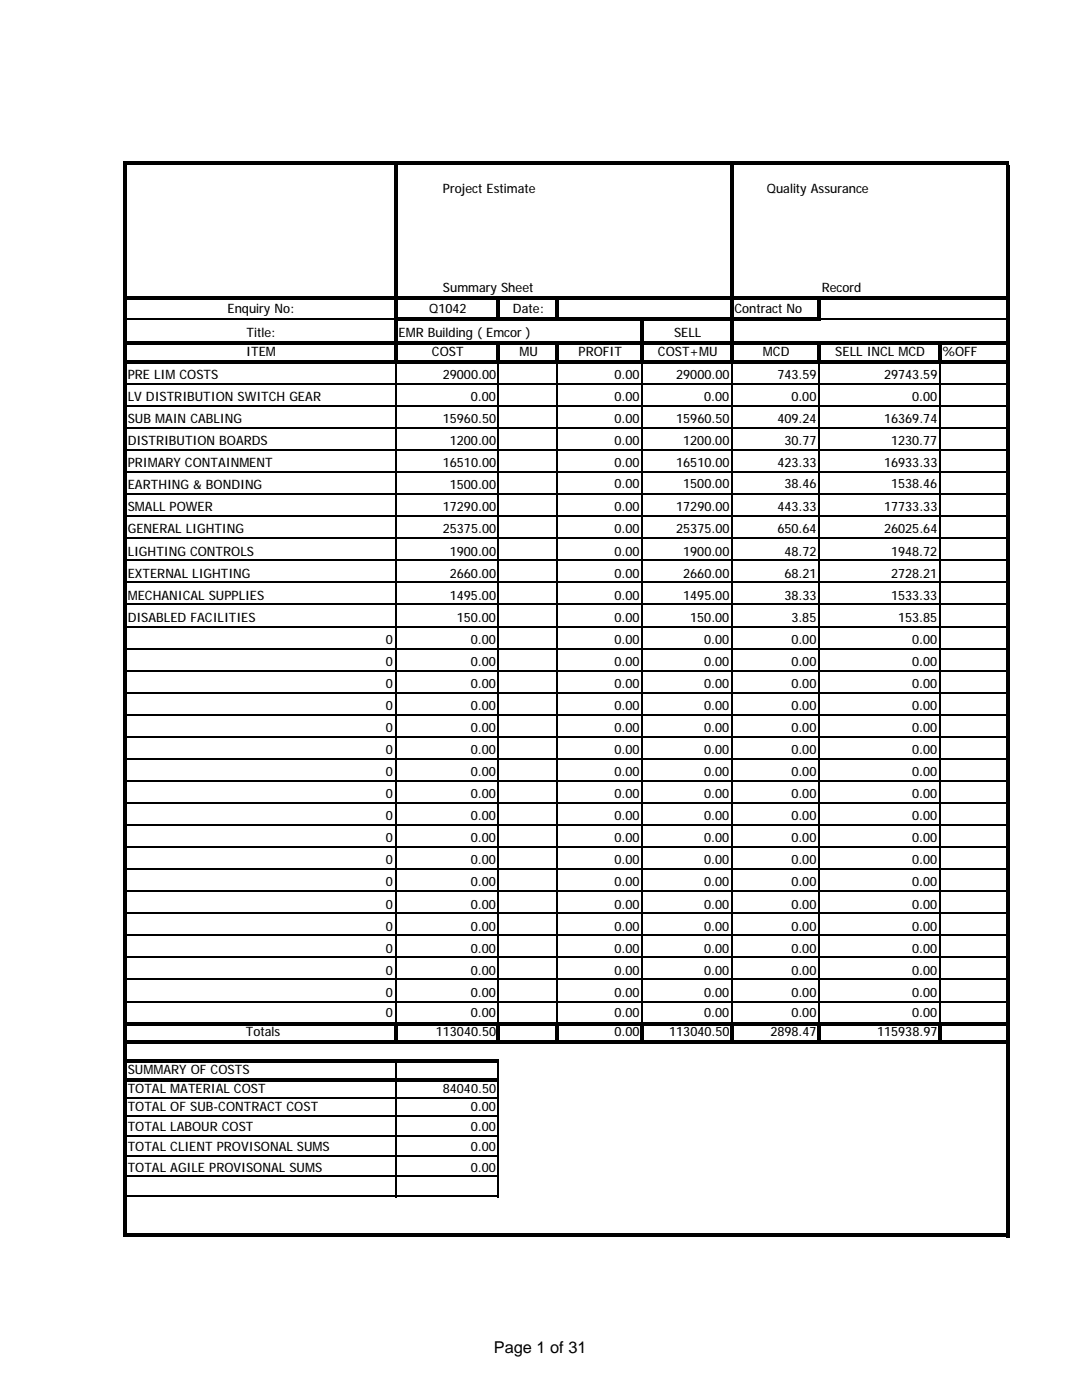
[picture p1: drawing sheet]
<svg xmlns="http://www.w3.org/2000/svg" width="216mm" height="279mm" viewBox="0 0 216 279" stroke-linecap="round" stroke-linejoin="round" font-family="sans-serif">
<defs><g id="words">
<text font-size="3.3" x="98.6" y="270.1">Page 1 of 31</text>
<g font-size="2.6">
<text x="88.4" y="38.5">Project Estimate</text>
<text x="153" y="38.5">Quality Assurance</text>
<text x="88.4" y="58.3">Summary Sheet</text>
<text x="164" y="58.3">Record</text>
<text x="45.4" y="62.5">Enquiry No:</text>
<text x="85.6" y="62.5">Q1042</text>
<text x="102.4" y="62.5">Date:</text>
<text x="146.6" y="62.5">Contract No</text>
<text x="49.1" y="71">ITEM</text>
<text x="49.2" y="67.2">Title:</text>
<text x="79.5" y="67.2">EMR Building ( Emcor )</text>
<text x="86.2" y="71">COST</text>
<text x="103.6" y="71">MU</text>
<text x="115.4" y="71">PROFIT</text>
<text x="131.3" y="71">COST+MU</text>
<text x="134.5" y="67.2">SELL</text>
<text x="152.2" y="71">MCD</text>
<text x="166.7" y="71">SELL INCL MCD</text>
<text x="188" y="71">%OFF</text>
<text x="25.5" y="75.6">PRE LIM COSTS</text>
<text x="88.3" y="75.6">29000.00</text>
<text x="122.6" y="75.6">0.00</text>
<text x="134.9" y="75.6">29000.00</text>
<text x="155.1" y="75.6">743.59</text>
<text x="176.4" y="75.6">29743.59</text>
<text x="25.5" y="80.1">LV DISTRIBUTION SWITCH GEAR</text>
<text x="93.9" y="80.1">0.00</text>
<text x="122.6" y="80.1">0.00</text>
<text x="140.5" y="80.1">0.00</text>
<text x="157.9" y="80.1">0.00</text>
<text x="182" y="80.1">0.00</text>
<text x="25.5" y="84.5">SUB MAIN CABLING</text>
<text x="25.5" y="88.9">DISTRIBUTION BOARDS</text>
<text x="88.3" y="84.5">15960.50</text>
<text x="89.7" y="88.9">1200.00</text>
<text x="122.6" y="84.5">0.00</text>
<text x="122.6" y="88.9">0.00</text>
<text x="134.9" y="84.5">15960.50</text>
<text x="136.3" y="88.9">1200.00</text>
<text x="155.1" y="84.5">409.24</text>
<text x="156.5" y="88.9">30.77</text>
<text x="176.4" y="84.5">16369.74</text>
<text x="177.8" y="88.9">1230.77</text>
<text x="25.5" y="93.3">PRIMARY CONTAINMENT</text>
<text x="88.3" y="93.3">16510.00</text>
<text x="122.6" y="93.3">0.00</text>
<text x="134.9" y="93.3">16510.00</text>
<text x="155.1" y="93.3">423.33</text>
<text x="176.4" y="93.3">16933.33</text>
<text x="25.5" y="97.7">EARTHING &amp; BONDING</text>
<text x="89.7" y="97.7">1500.00</text>
<text x="122.6" y="97.4">0.00</text>
<text x="136.3" y="97.4">1500.00</text>
<text x="156.5" y="97.4">38.46</text>
<text x="177.8" y="97.4">1538.46</text>
<text x="25.5" y="102.1">SMALL POWER</text>
<text x="25.5" y="106.5">GENERAL LIGHTING</text>
<text x="88.3" y="102.1">17290.00</text>
<text x="88.3" y="106.5">25375.00</text>
<text x="122.6" y="102.1">0.00</text>
<text x="122.6" y="106.5">0.00</text>
<text x="134.9" y="102.1">17290.00</text>
<text x="134.9" y="106.5">25375.00</text>
<text x="155.1" y="102.1">443.33</text>
<text x="155.1" y="106.5">650.64</text>
<text x="176.4" y="102.1">17733.33</text>
<text x="176.4" y="106.5">26025.64</text>
<text x="25.5" y="110.9">LIGHTING CONTROLS</text>
<text x="89.7" y="110.9">1900.00</text>
<text x="122.6" y="110.9">0.00</text>
<text x="136.3" y="110.9">1900.00</text>
<text x="156.5" y="110.9">48.72</text>
<text x="177.8" y="110.9">1948.72</text>
<text x="25.5" y="115.3">EXTERNAL LIGHTING</text>
<text x="25.5" y="119.7">MECHANICAL SUPPLIES</text>
<text x="89.7" y="115.3">2660.00</text>
<text x="89.7" y="119.7">1495.00</text>
<text x="122.6" y="115.3">0.00</text>
<text x="122.6" y="119.7">0.00</text>
<text x="136.3" y="115.3">2660.00</text>
<text x="136.3" y="119.7">1495.00</text>
<text x="156.5" y="115.3">68.21</text>
<text x="156.5" y="119.7">38.33</text>
<text x="177.8" y="115.3">2728.21</text>
<text x="177.8" y="119.7">1533.33</text>
<text x="25.5" y="124.1">DISABLED FACILITIES</text>
<text x="91.1" y="124.1">150.00</text>
<text x="122.6" y="124.1">0.00</text>
<text x="137.7" y="124.1">150.00</text>
<text x="157.9" y="124.1">3.85</text>
<text x="179.2" y="124.1">153.85</text>
<text x="77" y="128.5">0</text>
<text x="93.9" y="128.5">0.00</text>
<text x="122.6" y="128.5">0.00</text>
<text x="140.5" y="128.5">0.00</text>
<text x="157.9" y="128.5">0.00</text>
<text x="182" y="128.5">0.00</text>
<text x="77" y="132.9">0</text>
<text x="77" y="137.3">0</text>
<text x="93.9" y="132.9">0.00</text>
<text x="93.9" y="137.3">0.00</text>
<text x="122.6" y="132.9">0.00</text>
<text x="122.6" y="137.3">0.00</text>
<text x="140.5" y="132.9">0.00</text>
<text x="140.5" y="137.3">0.00</text>
<text x="157.9" y="132.9">0.00</text>
<text x="157.9" y="137.3">0.00</text>
<text x="182" y="132.9">0.00</text>
<text x="182" y="137.3">0.00</text>
<text x="77" y="141.7">0</text>
<text x="93.9" y="141.7">0.00</text>
<text x="122.6" y="141.7">0.00</text>
<text x="140.5" y="141.7">0.00</text>
<text x="157.9" y="141.7">0.00</text>
<text x="182" y="141.7">0.00</text>
<text x="77" y="146.1">0</text>
<text x="93.9" y="146.1">0.00</text>
<text x="122.6" y="146.1">0.00</text>
<text x="140.5" y="146.1">0.00</text>
<text x="157.9" y="146.1">0.00</text>
<text x="182" y="146.1">0.00</text>
<text x="77" y="150.5">0</text>
<text x="77" y="154.9">0</text>
<text x="93.9" y="150.5">0.00</text>
<text x="93.9" y="154.9">0.00</text>
<text x="122.6" y="150.5">0.00</text>
<text x="122.6" y="154.9">0.00</text>
<text x="140.5" y="150.5">0.00</text>
<text x="140.5" y="154.9">0.00</text>
<text x="157.9" y="150.5">0.00</text>
<text x="157.9" y="154.9">0.00</text>
<text x="182" y="150.5">0.00</text>
<text x="182" y="154.9">0.00</text>
<text x="77" y="159.3">0</text>
<text x="93.9" y="159.3">0.00</text>
<text x="122.6" y="159.3">0.00</text>
<text x="140.5" y="159.3">0.00</text>
<text x="157.9" y="159.3">0.00</text>
<text x="182" y="159.3">0.00</text>
<text x="77" y="163.7">0</text>
<text x="93.9" y="163.7">0.00</text>
<text x="122.6" y="163.7">0.00</text>
<text x="140.5" y="163.7">0.00</text>
<text x="157.9" y="163.7">0.00</text>
<text x="182" y="163.7">0.00</text>
<text x="77" y="168.1">0</text>
<text x="77" y="172.5">0</text>
<text x="93.9" y="168.1">0.00</text>
<text x="93.9" y="172.5">0.00</text>
<text x="122.6" y="168.1">0.00</text>
<text x="122.6" y="172.5">0.00</text>
<text x="140.5" y="168.1">0.00</text>
<text x="140.5" y="172.5">0.00</text>
<text x="157.9" y="168.1">0.00</text>
<text x="157.9" y="172.5">0.00</text>
<text x="182" y="168.1">0.00</text>
<text x="182" y="172.5">0.00</text>
<text x="77" y="176.9">0</text>
<text x="93.9" y="176.9">0.00</text>
<text x="122.6" y="176.9">0.00</text>
<text x="140.5" y="176.9">0.00</text>
<text x="157.9" y="176.9">0.00</text>
<text x="182" y="176.9">0.00</text>
<text x="77" y="181.3">0</text>
<text x="77" y="185.7">0</text>
<text x="93.9" y="181.3">0.00</text>
<text x="93.9" y="185.7">0.00</text>
<text x="122.6" y="181.3">0.00</text>
<text x="122.6" y="185.7">0.00</text>
<text x="140.5" y="181.3">0.00</text>
<text x="140.5" y="185.7">0.00</text>
<text x="157.9" y="181.3">0.00</text>
<text x="157.9" y="185.7">0.00</text>
<text x="182" y="181.3">0.00</text>
<text x="182" y="185.7">0.00</text>
<text x="77" y="190.1">0</text>
<text x="93.9" y="190.1">0.00</text>
<text x="122.6" y="190.1">0.00</text>
<text x="140.5" y="190.1">0.00</text>
<text x="157.9" y="190.1">0.00</text>
<text x="182" y="190.1">0.00</text>
<text x="77" y="194.5">0</text>
<text x="93.9" y="194.5">0.00</text>
<text x="122.6" y="194.5">0.00</text>
<text x="140.5" y="194.5">0.00</text>
<text x="157.9" y="194.5">0.00</text>
<text x="182" y="194.5">0.00</text>
<text x="77" y="198.9">0</text>
<text x="77" y="203">0</text>
<text x="93.9" y="198.9">0.00</text>
<text x="93.9" y="203">0.00</text>
<text x="122.6" y="198.9">0.00</text>
<text x="122.6" y="203">0.00</text>
<text x="140.5" y="198.9">0.00</text>
<text x="140.5" y="203">0.00</text>
<text x="157.9" y="198.9">0.00</text>
<text x="157.9" y="203">0.00</text>
<text x="182" y="198.9">0.00</text>
<text x="182" y="203">0.00</text>
<text x="49.1" y="206.8">Totals</text>
<text x="87" y="206.8">113040.50</text>
<text x="122.6" y="206.8">0.00</text>
<text x="133.5" y="206.8">113040.50</text>
<text x="153.7" y="206.8">2898.47</text>
<text x="175" y="206.8">115938.97</text>
<text x="25.5" y="214.3">SUMMARY OF COSTS</text>
<text x="25.5" y="218.2">TOTAL MATERIAL COST</text>
<text x="25.5" y="221.7">TOTAL OF SUB-CONTRACT COST</text>
<text x="88.3" y="218.2">84040.50</text>
<text x="93.9" y="221.7">0.00</text>
<text x="25.5" y="225.8">TOTAL LABOUR COST</text>
<text x="93.9" y="225.8">0.00</text>
<text x="25.5" y="229.8">TOTAL CLIENT PROVISONAL SUMS</text>
<text x="25.5" y="233.8">TOTAL AGILE PROVISONAL SUMS</text>
<text x="93.9" y="229.8">0.00</text>
<text x="93.9" y="233.8">0.00</text>
</g>
</g></defs>
<g fill="none" stroke="#000" stroke-width=".3">
<path d="M25.3 63.7h53.4M25.3 76.6h175.4M79 72.5v131.5M99.5 72.5v131.5M111.2 72.5v131.5M128.1 72.5v131.5M146 72.5v131.5M163.4 72.5v131.5M163.7 63.7h37M187.5 72.5v131.5M25.3 81h175.4M25.3 85.4h175.4"/>
<path d="M25.3 89.8h175.4M25.3 94.2h175.4M25.3 98.6h175.4M25.3 103h175.4M25.3 107.4h175.4M25.3 111.8h175.4M25.3 116.2h175.4M25.3 120.6h175.4M25.3 125h175.4M25.3 129.4h175.4M25.3 133.8h175.4M25.3 138.2h175.4"/>
<path d="M25.3 142.6h175.4M25.3 147h175.4M25.3 151.4h175.4M25.3 155.9h175.4M25.3 160.3h175.4M25.3 164.7h175.4M25.3 169.1h175.4M25.3 173.5h175.4M25.3 177.9h175.4M25.3 182.3h175.4M25.3 186.7h175.4M25.3 191.1h175.4"/>
<path d="M25.3 195.5h175.4M25.3 199.9h175.4M25.3 219.1h74.3M79 212.1v3.2M79 215.9v23M99.5 212.1v3.2M99.5 215.9v23M25.3 222.7h74.3M25.3 226.7h74.3M25.3 230.7h74.3M25.3 234.8h74.3M25.3 238.8h74.3"/>
</g>
<g fill="#000">
<path d="M25.3 32.3h176.1v.6h-176.1zM25.3 59.2h176.1v.6h-176.1zM25.3 68.1h176.1v.6h-176.1zM25.3 71.9h176.1v.6h-176.1zM78.7 32.9h.6v39.6h-.6zM79.3 63.4h84.4v.7h-84.4zM99.1 59.8h.7v4.3h-.7zM99.1 68.7h.7v3.8h-.7zM110.9 59.8h.6v4.3h-.6zM110.9 68.7h.6v3.8h-.6zM127.8 64.1h.6v8.4h-.6zM145.7 32.9h.6v39.6h-.6z"/>
<path d="M163.1 59.8h.6v4.3h-.6zM163.1 68.7h.6v3.8h-.6zM187.2 68.7h.6v3.8h-.6zM25.3 204h176.1v.6h-176.1zM25.3 207.7h176.1v.7h-176.1zM25.3 211.5h74.3v.6h-74.3zM25.3 215.3h74.3v.6h-74.3zM78.7 204.6h.6v3.8h-.6zM99.1 204.6h.7v3.8h-.7zM110.9 204.6h.6v3.8h-.6zM127.8 204.6h.6v3.8h-.6zM145.7 204.6h.6v3.8h-.6z"/>
<path d="M163.1 204.6h.6v3.8h-.6zM187.2 204.6h.6v3.8h-.6zM24.6 32.3h.7v214.6h-.7zM25.3 246.3h176.1v.6h-176.1zM200.7 32.9h.7v214h-.7z"/>
</g>
<use href="#words"/>
</svg>
